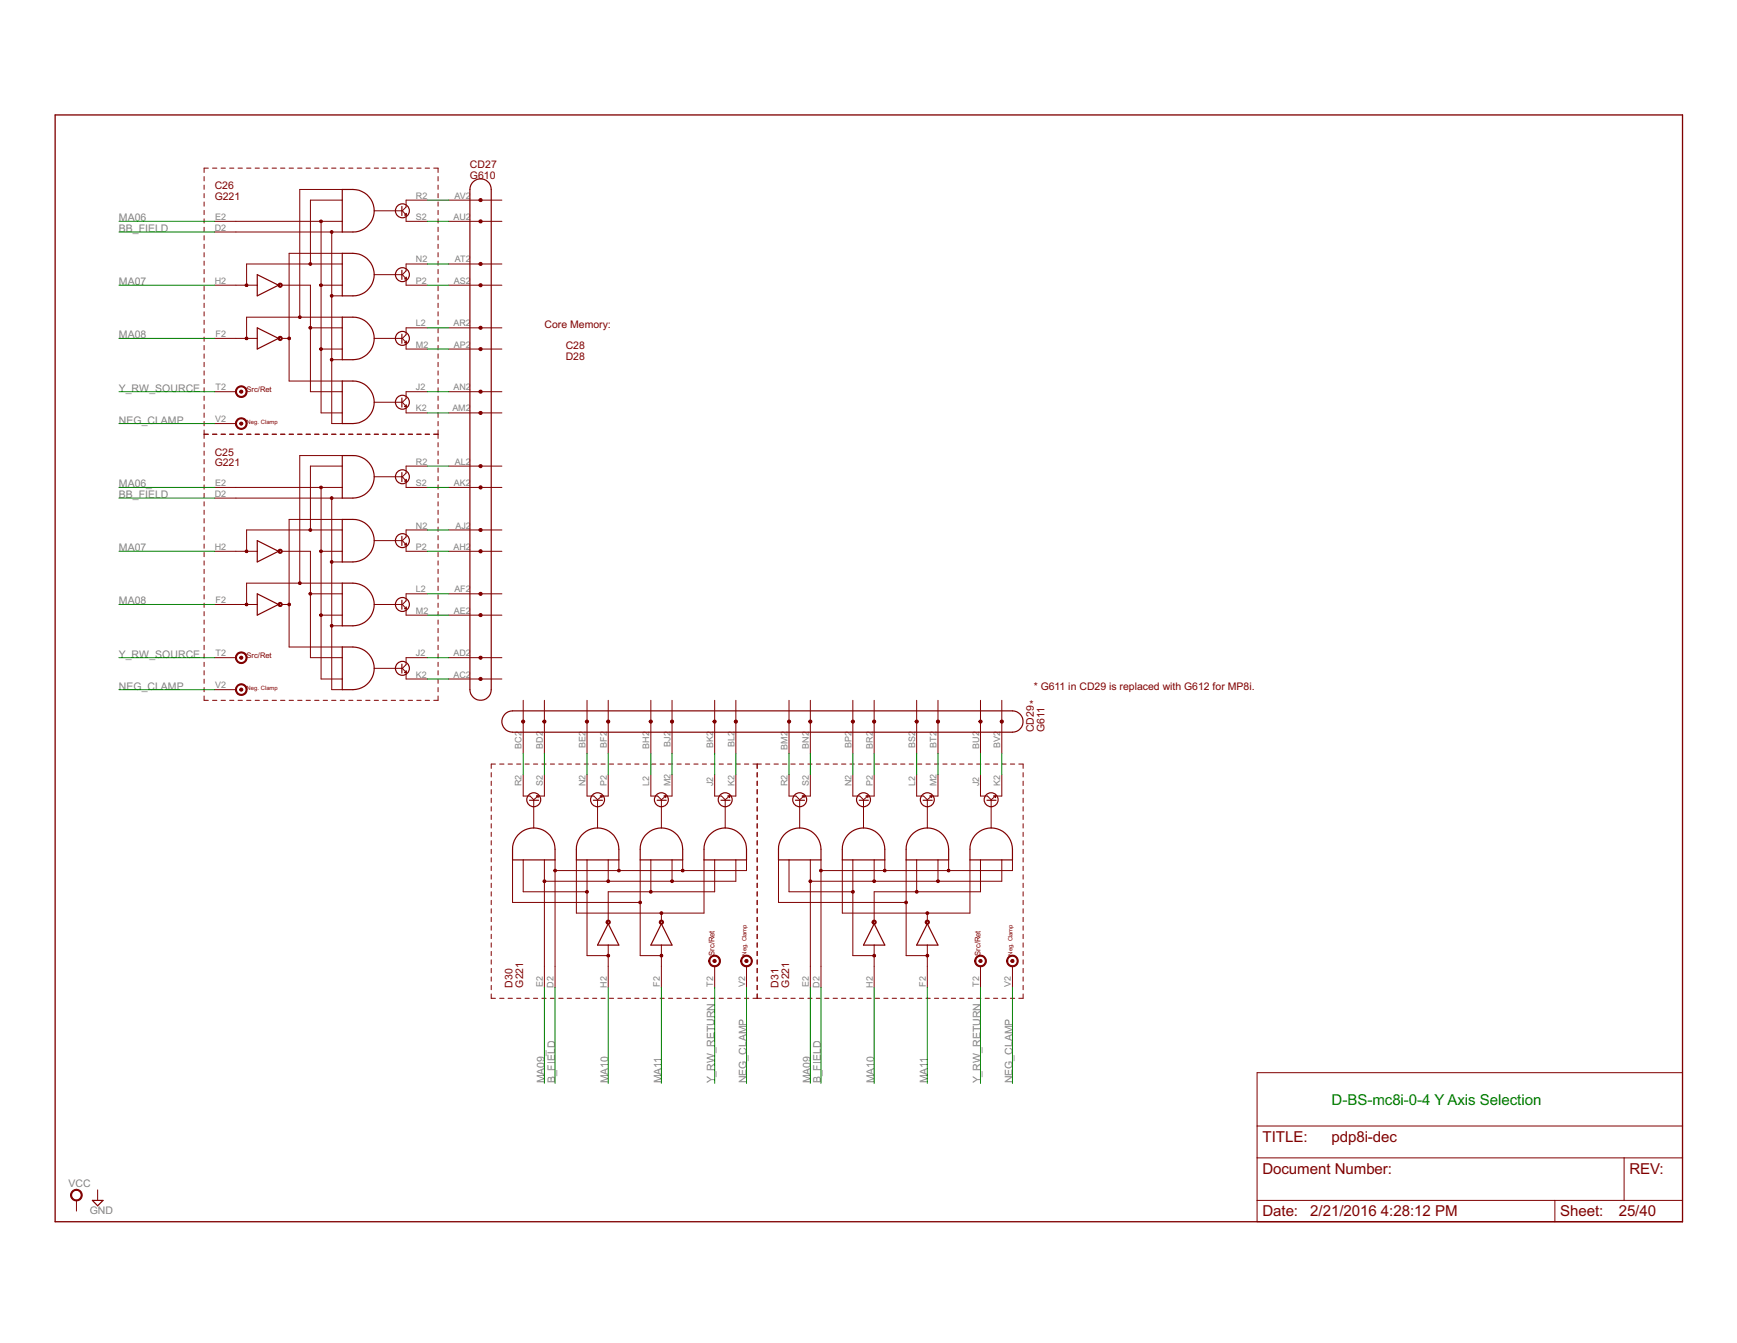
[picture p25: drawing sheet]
<svg xmlns="http://www.w3.org/2000/svg" width="279mm" height="216mm" viewBox="0 0 279 216" stroke-linecap="round" stroke-linejoin="round" font-family="sans-serif">
<defs><g id="words">
<text font-size="2.7" fill="#008000" x="214.2" y="177.6">D-BS-mc8i-0-4 Y Axis Selection</text>
<g font-size="2.7" fill="#800000">
<text x="203.1" y="183.6">TITLE:</text>
<text x="214.2" y="183.6">pdp8i-dec</text>
<text x="203.1" y="188.7">Document Number:</text>
<text x="262.1" y="188.7">REV:</text>
<text x="203.1" y="195.6">Date:</text>
<text x="210.8" y="195.6">2/21/2016</text>
<text x="222.1" y="195.6">4:28:12 PM</text>
<text x="251" y="195.6">Sheet:</text>
<text x="260.4" y="195.6">25/40</text>
</g>
<g font-size="1.9" fill="#800000">
<text x="75.6" y="27">CD27</text>
<text x="75.6" y="28.7">G610</text>
<text x="34.5" y="30.5">C26</text>
<text x="34.5" y="32.2">G221</text>
<text x="87.6" y="52.7">Core Memory:</text>
<text x="91" y="56.1">C28</text>
<text x="91" y="57.8">D28</text>
<text x="34.5" y="73.2">C25</text>
<text x="34.5" y="74.9">G221</text>
<text x="165.6" y="113.8">*</text>
<text x="166.3" y="110.9">* G611 in CD29 is replaced with G612 for MP8i.</text>
<text x="166.3" y="117.7" transform="rotate(-90 166.3 117.7)">CD29</text>
<text x="168" y="117.7" transform="rotate(-90 168 117.7)">G611</text>
<text x="82.4" y="158.8" transform="rotate(-90 82.4 158.8)">D30</text>
<text x="84.2" y="158.8" transform="rotate(-90 84.2 158.8)">G221</text>
<text x="125.2" y="158.8" transform="rotate(-90 125.2 158.8)">D31</text>
<text x="126.9" y="158.8" transform="rotate(-90 126.9 158.8)">G221</text>
</g>
<g font-size="1.9" fill="#808080">
<text x="19.1" y="35.6">MA06</text>
<text x="19.1" y="37.3">BB_FIELD</text>
<text x="19.1" y="45.9">MA07</text>
<text x="19.1" y="54.4">MA08</text>
<text x="19.1" y="63">Y_RW_SOURCE</text>
<text x="19.1" y="68.1">NEG_CLAMP</text>
<text x="19.1" y="78.4">MA06_</text>
<text x="19.1" y="80.1">BB_FIELD</text>
<text x="19.1" y="88.6">MA07</text>
<text x="19.1" y="97.2">MA08</text>
<text x="19.1" y="105.7">Y_RW_SOURCE</text>
<text x="19.1" y="110.9">NEG_CLAMP</text>
<text x="87.6" y="174.2" transform="rotate(-90 87.6 174.2)">MA09_</text>
<text x="89.3" y="174.2" transform="rotate(-90 89.3 174.2)">B_FIELD</text>
<text x="97.8" y="174.2" transform="rotate(-90 97.8 174.2)">MA10</text>
<text x="106.4" y="174.2" transform="rotate(-90 106.4 174.2)">MA11</text>
<text x="114.9" y="174.2" transform="rotate(-90 114.9 174.2)">Y_RW_RETURN</text>
<text x="120.1" y="174.2" transform="rotate(-90 120.1 174.2)">NEG_CLAMP</text>
<text x="130.3" y="174.2" transform="rotate(-90 130.3 174.2)">MA09</text>
<text x="132.1" y="174.2" transform="rotate(-90 132.1 174.2)">B_FIELD</text>
<text x="140.6" y="174.2" transform="rotate(-90 140.6 174.2)">MA10</text>
<text x="149.2" y="174.2" transform="rotate(-90 149.2 174.2)">MA11</text>
<text x="157.7" y="174.2" transform="rotate(-90 157.7 174.2)">Y_RW_RETURN</text>
<text x="162.9" y="174.2" transform="rotate(-90 162.9 174.2)">NEG_CLAMP</text>
<text x="11" y="190.8">VCC</text>
<text x="14.4" y="195.1">GND</text>
</g>
<g font-size="1.6" fill="#808080">
<text x="34.6" y="35.3">E2</text>
<text x="66.9" y="31.9">R2</text>
<text x="66.9" y="35.3">S2</text>
<text x="72.9" y="35.3">AU2</text>
<text x="73.1" y="31.9">AV2</text>
<text x="34.5" y="37.1">D2</text>
<text x="34.5" y="45.6">H2</text>
<text x="66.9" y="42.2">N2</text>
<text x="66.9" y="45.6">P2</text>
<text x="73" y="45.6">AS2</text>
<text x="73.2" y="42.2">AT2</text>
<text x="66.9" y="52.5">L2</text>
<text x="72.9" y="52.5">AR2</text>
<text x="34.7" y="54.2">F2</text>
<text x="66.9" y="55.9">M2</text>
<text x="73" y="55.9">AP2</text>
<text x="34.7" y="62.7">T2</text>
<text x="66.9" y="62.7">J2</text>
<text x="72.9" y="62.7">AN2</text>
<text x="34.6" y="67.9">V2</text>
<text x="66.9" y="66.1">K2</text>
<text x="72.8" y="66.1">AM2</text>
<text x="66.9" y="74.7">R2</text>
<text x="73.2" y="74.7">AL2</text>
<text x="34.5" y="79.8">D2</text>
<text x="34.6" y="78.1">E2</text>
<text x="66.9" y="78.1">S2</text>
<text x="73" y="78.1">AK2</text>
<text x="34.5" y="88.4">H2</text>
<text x="66.9" y="85">N2</text>
<text x="66.9" y="88.4">P2</text>
<text x="72.9" y="88.4">AH2</text>
<text x="73.3" y="85">AJ2</text>
<text x="66.9" y="95.2">L2</text>
<text x="73.1" y="95.2">AF2</text>
<text x="34.7" y="96.9">F2</text>
<text x="66.9" y="98.6">M2</text>
<text x="73" y="98.6">AE2</text>
<text x="34.7" y="105.5">T2</text>
<text x="66.9" y="105.5">J2</text>
<text x="72.9" y="105.5">AD2</text>
<text x="34.6" y="110.6">V2</text>
<text x="66.9" y="108.9">K2</text>
<text x="72.9" y="108.9">AC2</text>
<text x="83.9" y="120.4" transform="rotate(-90 83.9 120.4)">BC2</text>
<text x="87.3" y="120.4" transform="rotate(-90 87.3 120.4)">BD2</text>
<text x="94.2" y="120.3" transform="rotate(-90 94.2 120.3)">BE2</text>
<text x="97.6" y="120.2" transform="rotate(-90 97.6 120.2)">BF2</text>
<text x="104.4" y="120.4" transform="rotate(-90 104.4 120.4)">BH2</text>
<text x="107.9" y="120" transform="rotate(-90 107.9 120)">BJ2</text>
<text x="114.7" y="120.3" transform="rotate(-90 114.7 120.3)">BK2</text>
<text x="118.1" y="120.1" transform="rotate(-90 118.1 120.1)">BL2</text>
<text x="126.7" y="120.5" transform="rotate(-90 126.7 120.5)">BM2</text>
<text x="130.1" y="120.4" transform="rotate(-90 130.1 120.4)">BN2</text>
<text x="136.9" y="120.3" transform="rotate(-90 136.9 120.3)">BP2</text>
<text x="140.4" y="120.4" transform="rotate(-90 140.4 120.4)">BR2</text>
<text x="147.2" y="120.3" transform="rotate(-90 147.2 120.3)">BS2</text>
<text x="150.6" y="120.2" transform="rotate(-90 150.6 120.2)">BT2</text>
<text x="157.5" y="120.4" transform="rotate(-90 157.5 120.4)">BU2</text>
<text x="160.9" y="120.3" transform="rotate(-90 160.9 120.3)">BV2</text>
<text x="83.9" y="126.4" transform="rotate(-90 83.9 126.4)">R2</text>
<text x="87.3" y="126.4" transform="rotate(-90 87.3 126.4)">S2</text>
<text x="94.2" y="126.4" transform="rotate(-90 94.2 126.4)">N2</text>
<text x="97.6" y="126.4" transform="rotate(-90 97.6 126.4)">P2</text>
<text x="104.4" y="126.4" transform="rotate(-90 104.4 126.4)">L2</text>
<text x="107.9" y="126.4" transform="rotate(-90 107.9 126.4)">M2</text>
<text x="114.7" y="126.4" transform="rotate(-90 114.7 126.4)">J2</text>
<text x="118.1" y="126.4" transform="rotate(-90 118.1 126.4)">K2</text>
<text x="126.7" y="126.4" transform="rotate(-90 126.7 126.4)">R2</text>
<text x="130.1" y="126.4" transform="rotate(-90 130.1 126.4)">S2</text>
<text x="136.9" y="126.4" transform="rotate(-90 136.9 126.4)">N2</text>
<text x="140.4" y="126.4" transform="rotate(-90 140.4 126.4)">P2</text>
<text x="147.2" y="126.4" transform="rotate(-90 147.2 126.4)">L2</text>
<text x="150.6" y="126.4" transform="rotate(-90 150.6 126.4)">M2</text>
<text x="157.5" y="126.4" transform="rotate(-90 157.5 126.4)">J2</text>
<text x="160.9" y="126.4" transform="rotate(-90 160.9 126.4)">K2</text>
<text x="87.3" y="158.7" transform="rotate(-90 87.3 158.7)">E2</text>
<text x="89" y="158.8" transform="rotate(-90 89 158.8)">D2</text>
<text x="97.6" y="158.8" transform="rotate(-90 97.6 158.8)">H2</text>
<text x="106.2" y="158.6" transform="rotate(-90 106.2 158.6)">F2</text>
<text x="114.7" y="158.6" transform="rotate(-90 114.7 158.6)">T2</text>
<text x="119.8" y="158.7" transform="rotate(-90 119.8 158.7)">V2</text>
<text x="130.1" y="158.7" transform="rotate(-90 130.1 158.7)">E2</text>
<text x="131.8" y="158.8" transform="rotate(-90 131.8 158.8)">D2</text>
<text x="140.4" y="158.8" transform="rotate(-90 140.4 158.8)">H2</text>
<text x="148.9" y="158.6" transform="rotate(-90 148.9 158.6)">F2</text>
<text x="157.5" y="158.6" transform="rotate(-90 157.5 158.6)">T2</text>
<text x="162.6" y="158.7" transform="rotate(-90 162.6 158.7)">V2</text>
</g>
<g font-size="1.4" fill="#800000">
<text x="39.7" y="63">Src/Ret</text>
<text x="39.7" y="105.7">Src/Ret</text>
<text x="114.9" y="153.6" transform="rotate(-90 114.9 153.6)">Src/Ret</text>
<text x="157.7" y="153.6" transform="rotate(-90 157.7 153.6)">Src/Ret</text>
</g>
<g font-size="1.1" fill="#800000">
<text x="39.7" y="68.1">Neg. Clamp</text>
<text x="39.7" y="110.9">Neg. Clamp</text>
<text x="120.1" y="153.6" transform="rotate(-90 120.1 153.6)">Neg. Clamp</text>
<text x="162.9" y="153.6" transform="rotate(-90 162.9 153.6)">Neg. Clamp</text>
</g>
</g></defs>
<path d="M8.9 18.5h261.7v177.9h-261.7z" fill="none" stroke="#800000" stroke-width=".21"/>
<g fill="none" stroke="#800000" stroke-width=".16">
<path d="M32.8 28.4v.7M32.8 29.8v.6M32.8 31.1v.7M32.8 32.5v.6M32.8 33.8v.7M32.8 35.2v.7M32.8 36.5v.7M32.8 37.9v.7M32.8 39.3v.6M33.5 27h-.7v.7M34.2 27h.7M34.5 37.3h20.6"/>
<path d="M34.5 35.6h20.6M35.6 27h.7M36.9 27h.7M38.3 27h.7M39.7 27h.7M41 27h.7M42.4 27h.7M43.8 27h.7M45.1 27h.7M46.5 27h.7M47.9 27h.7M49.2 27h.7"/>
<path d="M50.6 27h.7M51.6 35.6v30.8h3.5M52 27h.7M53.3 27h.7M53.4 37.3v30.8h1.7M54.7 27h.7M55.1 32.2h-5.2v10.2M55.1 30.5h-6.9v20.5M56.1 27h.7M57.4 27h.7M58.8 27h.7M60.2 33.9h4.4"/>
<path d="M60.2 27h.7M61.6 27h.7M62.9 27h.7M64.3 27h.7M65.3 34.6v1h3.4M65.7 27h.7M67 27h.7M68.4 27h.7M68.7 32.2h-3.4v1.1l-.6 .6 .6 .7M69.8 27h.7v.7M70.5 28.4v.7M70.5 29.8v.6"/>
<path d="M70.5 31.1v.7M70.5 32.5v.6M70.5 33.8v.7M70.5 35.2v.7M70.5 36.5v.7M70.5 37.9v.7M70.5 39.3v.6M72.2 35.6h8.5M72.2 32.2h8.5M32.8 40.6v.7M32.8 42v.7M32.8 43.3v.7"/>
<path d="M32.8 44.7v.7M32.8 46v.7M32.8 47.4v.7M32.8 48.7v.7M32.8 50.1v.7M32.8 51.5v.7M32.8 52.8v.7M32.8 54.2v.7M32.8 55.5v.7M32.8 56.9v.7M32.8 58.3v.6M32.8 59.6v.7"/>
<path d="M34.5 54.4h6.9M34.5 45.8h6.9M45.3 54.4h1.2M45.3 45.8h4.6v17.2h5.2M49.9 52.7h5.2M51.6 56.1h3.5M51.6 45.8h3.5M53.4 47.6h1.7M53.4 57.8h1.7M55.1 42.4h-15.4v3.4M55.1 51h-15.4v3.4M55.1 40.7h-8.6v20.6h8.6"/>
<path d="M60.2 44.2h4.4M60.2 54.4h4.4M65.3 44.9v.9h3.4M65.3 55.2v.9h3.4M68.7 42.4h-3.4v1.1l-.6 .7 .6 .6M68.7 52.7h-3.4v1.1l-.6 .6 .6 .7M70.5 40.6v.7M70.5 42v.7M70.5 43.3v.7M70.5 44.7v.7M70.5 46v.7M70.5 47.4v.7"/>
<path d="M70.5 48.7v.7M70.5 50.1v.7M70.5 51.5v.7M70.5 52.8v.7M70.5 54.2v.7M70.5 55.5v.7M70.5 56.9v.7M70.5 58.3v.6M70.5 59.6v.7M72.2 56.1h8.5M72.2 45.8h8.5M72.2 42.4h8.5"/>
<path d="M72.2 52.7h8.5M32.8 69.8h.7M32.8 61v.7M32.8 62.3v.7M32.8 63.7v.7M32.8 65v.7M32.8 66.4v.7M32.8 67.8v.7M32.8 69.1v1.4M32.8 71.2v.6M32.8 72.5v.7M32.8 73.9v.7"/>
<path d="M32.8 75.2v.7M32.8 76.6v.7M32.8 78v.6M32.8 79.3v.7M34.2 69.8h.7M34.5 68.1h3.5M34.5 63h3.5M34.5 78.4h20.6M35.6 69.8h.7M36.9 69.8h.7M38.3 69.8h.7M39.7 69.8h.7"/>
<path d="M41 69.8h.7M42.4 69.8h.7M43.8 69.8h.7M45.1 69.8h.7M46.5 69.8h.7M47.9 69.8h.7M49.2 69.8h.7M50.6 69.8h.7M51.6 78.4v30.8h3.5M52 69.8h.7M53.3 69.8h.7M54.7 69.8h.7"/>
<path d="M55.1 74.9h-5.2v10.3M55.1 73.2h-6.9v20.5M56.1 69.8h.7M57.4 69.8h.7M58.8 69.8h.7M60.2 64.7h4.4M60.2 69.8h.7M60.2 76.6h4.4M61.6 69.8h.7M62.9 69.8h.7M64.3 69.8h.7M65.3 65.4v1h3.4"/>
<path d="M65.3 77.4v1h3.4M65.7 69.8h.7M67 69.8h.7M68.4 69.8h.7M68.7 63h-3.4v1.1l-.6 .6 .6 .7M68.7 74.9h-3.4v1.2l-.6 .5 .6 .7M69.8 69.8h.7M70.5 61v.7M70.5 62.3v.7M70.5 63.7v.7M70.5 65v.7M70.5 66.4v.7"/>
<path d="M70.5 67.8v.7M70.5 69.1v1.4M70.5 71.2v.6M70.5 72.5v.7M70.5 73.9v.7M70.5 75.2v.7M70.5 76.6v.7M70.5 78v.6M70.5 79.3v.7M72.2 66.4h8.5M72.2 63h8.5M72.2 78.4h8.5"/>
<path d="M72.2 74.9h8.5M32.8 80.7v.6M32.8 82v.7M32.8 83.4v.7M32.8 84.7v.7M32.8 86.1v.7M32.8 87.5v.6M32.8 88.8v.7M32.8 90.2v.6M32.8 91.5v.7M32.8 92.9v.7M32.8 94.2v.7"/>
<path d="M32.8 95.6v.7M32.8 97v.6M32.8 98.3v.7M32.8 99.7v.7M34.5 97.2h6.9M34.5 80.1h20.6M34.5 88.6h6.9M45.3 88.6h4.6v17.1h5.2M45.3 97.2h1.2M49.9 95.5h5.2M51.6 98.9h3.5M51.6 88.6h3.5"/>
<path d="M53.4 80.1v30.8h1.7M53.4 90.3h1.7M55.1 85.2h-15.4v3.4M55.1 93.7h-15.4v3.5M55.1 83.5h-8.6v20.5h8.6M60.2 86.9h4.4M60.2 97.2h4.4M65.3 87.7v.9h3.4M65.3 97.9v1h3.4M68.7 85.2h-3.4v1.1l-.6 .6 .6 .7M68.7 95.5h-3.4v1.1l-.6 .6 .6 .7M70.5 80.7v.6"/>
<path d="M70.5 82v.7M70.5 83.4v.7M70.5 84.7v.7M70.5 86.1v.7M70.5 87.5v.6M70.5 88.8v.7M70.5 90.2v.6M70.5 91.5v.7M70.5 92.9v.7M70.5 94.2v.7M70.5 95.6v.7M70.5 97v.6"/>
<path d="M70.5 98.3v.7M70.5 99.7v.7M72.2 98.9h8.5M72.2 88.6h8.5M72.2 85.2h8.5M72.2 95.5h8.5M32.8 101v.7M32.8 102.4v.7M32.8 103.7v.7M32.8 105.1v.7M32.8 106.5v.6M32.8 107.8v.7"/>
<path d="M32.8 109.2v.7M32.8 110.5v.7M32.8 111.9v.7h.7M34.2 112.6h.7M34.5 110.9h3.5M34.5 105.7h3.5M35.6 112.6h.7M36.9 112.6h.7M38.3 112.6h.7M39.7 112.6h.7M41 112.6h.7M42.4 112.6h.7"/>
<path d="M43.8 112.6h.7M45.1 112.6h.7M46.5 112.6h.7M47.9 112.6h.7M49.2 112.6h.7M50.6 112.6h.7M52 112.6h.7M53.3 112.6h.7M53.4 100.6h1.7M54.7 112.6h.7M56.1 112.6h.7M57.4 112.6h.7"/>
<path d="M58.8 112.6h.7M60.2 107.4h4.4M60.2 112.6h.7M61.6 112.6h.7M62.9 112.6h.7M64.3 112.6h.7M65.3 108.2v1h3.4M65.7 112.6h.7M67 112.6h.7M68.4 112.6h.7M68.7 105.7h-3.4v1.1l-.6 .6 .6 .7M70.5 101v.7"/>
<path d="M70.5 102.4v.7M70.5 103.7v.7M70.5 105.1v.7M70.5 106.5v.6M70.5 107.8v.7M70.5 109.2v.7M70.5 110.5v.7M70.5 111.9v.7h-.7M72.2 109.2h8.5M72.2 105.7h8.5M84.2 112.6v8.5M87.6 112.6v8.5"/>
<path d="M94.4 112.6v8.5M97.8 112.6v8.5M104.7 112.6v8.5M108.1 112.6v8.5M115 112.6v8.5M118.4 112.6v8.5M126.9 112.6v8.5M130.3 112.6v8.5M137.2 112.6v8.5M140.6 112.6v8.5M147.4 112.6v8.5M150.9 112.6v8.5"/>
<path d="M157.7 112.6v8.5M161.1 112.6v8.5M79 124.2v.7M79 125.6v.7M79 126.9v.7M79 128.3v.7M79 129.7v.7M79 131v.7M79 132.4v.7M79 133.8v.7M79 135.1v.7M79 136.5v.7"/>
<path d="M79 137.9v.7M79 139.3v.7M79.7 122.8h-.7v.7M80.4 122.8h.7M81.7 122.8h.7M82.4 138.2v6.9h20.6M83.1 122.8h.7M84.2 124.5v3.5h1.1l.6 .6 .7-.6M84.2 138.2v5.2h10.2M84.5 122.8h.6M85.8 122.8h.7M85.9 128.7v4.4"/>
<path d="M87.2 122.8h.6M87.6 124.5v3.5h-1M87.6 138.2v20.6M88.5 122.8h.7M89.3 138.2v20.6M89.9 122.8h.7M91.2 122.8h.7M92.6 122.8h.7M92.7 138.2v8.6h20.5v-8.6M94 122.8h.6M94.4 124.5v3.5h1.1l.6 .6 .7-.6M94.4 138.2v15.4h3.4"/>
<path d="M95.3 122.8h.7M96.1 128.7v4.4M96.7 122.8h.6M97.8 124.5v3.5h-.9M97.8 138.2v3.5M98 122.8h.7M99.4 122.8h.7M99.5 138.2v1.8M100.7 122.8h.7M102.1 122.8h.7M103 138.2v15.4h3.4M103.5 122.8h.6"/>
<path d="M104.7 124.5v3.5h1.1l.6 .6 .7-.6M104.7 138.2v5.2M104.8 122.8h.7M106.2 122.8h.6M106.4 128.7v4.4M107.5 122.8h.7M108.1 124.5v3.5h-.9M108.1 138.2v3.5M108.9 122.8h.7M109.8 138.2v1.8M110.2 122.8h.7M111.6 122.8h.7"/>
<path d="M113 122.8h.6M114.3 122.8h.7M115 124.5v3.5h1.1l.5 .6 .7-.6M115 138.2v5.2h-17.2v4.6M115.7 122.8h.7M116.6 128.7v4.4M117 122.8h.7M118.4 124.5v3.5h-1M118.4 138.2v3.5h-30.8M118.4 122.8h.7M119.7 122.8h.7M120.1 138.2v1.8h-30.8"/>
<path d="M121.1 122.8h1.4M121.8 122.8v.7M121.8 124.2v.7M121.8 125.6v.7M121.8 126.9v.7M121.8 128.3v.7M121.8 129.7v.7M121.8 131v.7M121.8 132.4v.7M121.8 133.8v.7M121.8 135.1v.7M121.8 136.5v.7"/>
<path d="M121.8 137.9v.7M121.8 139.3v.7M123.1 122.8h.7M124.5 122.8h.7M125.2 138.2v6.9h20.6M125.9 122.8h.7M126.9 124.5v3.5h1.1l.6 .6 .7-.6M126.9 138.2v5.2h10.3M127.2 122.8h.7M128.6 122.8h.7M128.6 128.7v4.4M129.9 122.8h.7"/>
<path d="M130.3 124.5v3.5h-.9M130.3 138.2v20.6M131.3 122.8h.7M132.1 138.2v20.6M132.7 122.8h.6M134 122.8h.7M135.4 122.8h.7M135.5 138.2v8.6h20.5v-8.6M136.7 122.8h.7M137.2 124.5v3.5h1.1l.6 .6 .7-.6M137.2 138.2v15.4h3.4M138.1 122.8h.7"/>
<path d="M138.9 128.7v4.4M139.4 122.8h.7M140.6 124.5v3.5h-.9M140.6 138.2v3.5M140.8 122.8h.7M142.2 122.8h.6M142.3 138.2v1.8M143.5 122.8h.7M144.9 122.8h.7M145.8 138.2v15.4h3.4M146.2 122.8h.7M147.4 124.5v3.5h1.2l.6 .6 .7-.6"/>
<path d="M147.4 138.2v5.2M147.6 122.8h.7M148.9 122.8h.7M149.2 128.7v4.4M150.3 122.8h.7M150.9 124.5v3.5h-1M150.9 138.2v3.5M151.7 122.8h.6M152.6 138.2v1.8M153 122.8h.7M154.4 122.8h.7M155.7 122.8h.7"/>
<path d="M157.1 122.8h.7M157.7 124.5v3.5h1.1l.6 .6 .7-.6M157.7 138.2v5.2h-17.1v4.6M158.5 122.8h.6M159.4 128.7v4.4M159.8 122.8h.7M161.1 124.5v3.5h-.9M161.1 138.2v3.5h-30.8M161.2 122.8h.6M162.5 122.8h.7M162.9 138.2v1.8h-30.8M163.9 122.8h.7v.7"/>
<path d="M164.6 124.2v.7M164.6 125.6v.7M164.6 126.9v.7M164.6 128.3v.7M164.6 129.7v.7M164.6 131v.7M164.6 132.4v.7M164.6 133.8v.7M164.6 135.1v.7M164.6 136.5v.7M164.6 137.9v.7M164.6 139.3v.7"/>
<path d="M79 140.6v.7M79 142v.7M79 143.4v.7M79 144.7v.7M79 146.1v.7M79 147.5v.7M79 148.8v.7M79 150.2v.7M79 151.6v.7M79 153v.6M79 154.3v.7M79 155.7v.7"/>
<path d="M79 157.1v.6M79 158.4v.7M79 159.8v.7h.7M97.8 151.9v6.9M106.4 146.8v1.2M106.4 151.9v6.9M115 155.3v3.5M120.1 155.3v3.5M121.8 140.6v.7M121.8 142v.7M121.8 143.4v.7M121.8 144.7v.7"/>
<path d="M121.8 146.1v.7M121.8 147.5v.7M121.8 148.8v.7M121.8 150.2v.7M121.8 151.6v.7M121.8 153v.6M121.8 154.3v.7M121.8 155.7v.7M121.8 157.1v.6M121.8 158.4v.7M121.8 159.8v.7M140.6 151.9v6.9"/>
<path d="M149.2 146.8v1.2M149.2 151.9v6.9M157.7 155.3v3.5M162.9 155.3v3.5M164.6 159.8v.7h-.7M164.6 140.6v.7M164.6 142v.7M164.6 143.4v.7M164.6 144.7v.7M164.6 146.1v.7M164.6 147.5v.7M164.6 148.8v.7"/>
<path d="M164.6 150.2v.7M164.6 151.6v.7M164.6 153v.6M164.6 154.3v.7M164.6 155.7v.7M164.6 157.1v.6M164.6 158.4v.7M80.4 160.5h.7M81.7 160.5h.7M83.1 160.5h.7M84.5 160.5h.6M85.8 160.5h.7"/>
<path d="M87.2 160.5h.6M88.5 160.5h.7M89.9 160.5h.7M91.2 160.5h.7M92.6 160.5h.7M94 160.5h.6M95.3 160.5h.7M96.7 160.5h.6M98 160.5h.7M99.4 160.5h.7M100.7 160.5h.7M102.1 160.5h.7"/>
<path d="M103.5 160.5h.6M104.8 160.5h.7M106.2 160.5h.6M107.5 160.5h.7M108.9 160.5h.7M110.2 160.5h.7M111.6 160.5h.7M113 160.5h.6M114.3 160.5h.7M115.7 160.5h.7M117 160.5h.7M118.4 160.5h.7"/>
<path d="M119.7 160.5h.7M121.1 160.5h1.4M123.1 160.5h.7M124.5 160.5h.7M125.9 160.5h.7M127.2 160.5h.7M128.6 160.5h.7M129.9 160.5h.7M131.3 160.5h.7M132.7 160.5h.6M134 160.5h.7M135.4 160.5h.7"/>
<path d="M136.7 160.5h.7M138.1 160.5h.7M139.4 160.5h.7M140.8 160.5h.7M142.2 160.5h.6M143.5 160.5h.7M144.9 160.5h.7M146.2 160.5h.7M147.6 160.5h.7M148.9 160.5h.7M150.3 160.5h.7M151.7 160.5h.6"/>
<path d="M153 160.5h.7M154.4 160.5h.7M155.7 160.5h.7M157.1 160.5h.7M158.5 160.5h.6M159.8 160.5h.7M161.2 160.5h.6M162.5 160.5h.7M202.2 172.4h68.4v24h-68.4zM12.3 193v1.7M15.7 191.3v1.7M202.2 186.1h68.4"/>
<path d="M202.2 193h68.4M202.2 181h68.4M250.1 193v3.4M261.2 186.1v6.9"/>
</g>
<g fill="#800000" stroke="#800000" stroke-width=".16">
<path d="M11.7 191.4a.94 .94 0 0 1 1.5 .4 .94 .94 0 0 1-.7 1.3 .94 .94 0 0 1-1.2-1h.2a.77 .77 0 0 1 1.1-.7 .77 .77 0 0 1 .2 1.3 .77 .77 0 0 1-1.2-.3l-.1-.3h-.2l.1-.3z" fill-rule="evenodd"/>
<path d="M38.2 67.3a.95 .95 0 0 1 1.5 .4 .95 .95 0 0 1-.7 1.3 .95 .95 0 0 1-1.1-.9h.1a.77 .77 0 0 1 1.1-.7 .77 .77 0 0 1 .2 1.2 .77 .77 0 0 1-1.2-.3l-.1-.2h-.1v-.3z" fill-rule="evenodd"/>
<path d="M38.6 67.9h.1h.3v.3l-.3 .1-.2-.2 .3-.1 .1 .1-.1 .1-.3-.1z" fill-rule="evenodd"/>
<path d="M51.5 35.5h.2v.2h-.2v-.1h.2h-.2z" fill-rule="evenodd"/>
<path d="M51.5 35.5l.2-.1 .2 .2-.1 .1h-.3l-.1-.1 .2-.1 .2 .1-.2 .1-.2-.1z" fill-rule="evenodd"/>
<path d="M53.2 37.2l.2-.1 .1 .3-.2 .1-.2-.2 .2-.1 .2 .1-.2 .1-.2-.1z" fill-rule="evenodd"/>
<path d="M53.3 37.2h.1v.2h-.1l-.1-.1h.2h-.2z" fill-rule="evenodd"/>
<path d="M53.3 47.5h.1v.2h-.1l-.1-.1 .2-.1-.2 .1z" fill-rule="evenodd"/>
<path d="M53.2 47.4l.2-.1 .1 .4-.2 .1-.2-.2 .2-.1 .2 .1-.2 .1-.2-.1z" fill-rule="evenodd"/>
<path d="M51.5 45.8h.2v.2h-.2v-.2h.2h-.2z" fill-rule="evenodd"/>
<path d="M51.5 45.7l.2-.1 .2 .2-.1 .2h-.3l-.1-.2 .2-.1 .2 .1-.2 .2-.2-.2z" fill-rule="evenodd"/>
<path d="M51.5 56h.2v.2h-.2v-.1h.2h-.2z" fill-rule="evenodd"/>
<path d="M51.5 56l.2-.1 .1 .3-.1 .1-.2-.1-.1-.1 .2-.1 .2 .1-.2 .1-.2-.1z" fill-rule="evenodd"/>
<path d="M53.3 57.7h.1v.2h-.1l-.1-.1h.2h-.2z" fill-rule="evenodd"/>
<path d="M53.2 57.7l.2-.1 .1 .4h-.2l-.2-.2 .2-.1 .2 .1-.2 .1-.2-.1z" fill-rule="evenodd"/>
<path d="M39.6 45.8h.2v.2h-.2l-.1-.2h.2h-.2z" fill-rule="evenodd"/>
<path d="M39.5 45.7l.2-.1 .2 .2-.1 .2h-.3l-.1-.2 .2-.1 .2 .1-.2 .2-.2-.2z" fill-rule="evenodd"/>
<path d="M49.8 42.3h.2v.2h-.2v-.1h.2h-.2z" fill-rule="evenodd"/>
<path d="M49.7 42.3l.3-.1 .1 .4-.1 .1-.3-.1v-.2l.2-.1 .2 .1-.2 .1-.2-.1z" fill-rule="evenodd"/>
<path d="M49.8 52.6h.2v.2h-.2v-.1h.2h-.2z" fill-rule="evenodd"/>
<path d="M49.7 52.6h.4v.2l-.1 .1-.3-.1v-.1l.2-.1 .2 .1-.2 .1-.2-.1z" fill-rule="evenodd"/>
<path d="M44.9 45.6a.35 .35 0 0 1 .5 .2 .35 .35 0 0 1-.3 .4 .35 .35 0 0 1-.4-.4h.2a.17 .17 0 0 1 .2-.1 .17 .17 0 0 1 .1 .3 .17 .17 0 0 1-.3-.1l-.2-.1z" fill-rule="evenodd"/>
<path d="M44.8 54.2a.35 .35 0 0 1 .5 0 .35 .35 0 0 1-.2 .6 .35 .35 0 0 1-.4-.4h.2l.2-.2 .1 .1v.2l-.1 .1-.2-.2h-.2z" fill-rule="evenodd"/>
<path d="M39.6 54.3h.2v.2h-.2l-.1-.1h.2h-.2z" fill-rule="evenodd"/>
<path d="M39.5 54.3l.2-.1 .2 .2-.1 .1h-.3l-.1-.1 .2-.1 .2 .1-.2 .1-.2-.1z" fill-rule="evenodd"/>
<path d="M46.4 54.3h.2v.2h-.2v-.1h.1h-.1z" fill-rule="evenodd"/>
<path d="M46.3 54.3l.3-.1 .1 .2v.1h-.4v-.1l.2-.1 .1 .1-.1 .1-.2-.1z" fill-rule="evenodd"/>
<path d="M48.1 50.9h.2v.2h-.2v-.1h.2h-.2z" fill-rule="evenodd"/>
<path d="M48 50.9l.2-.1 .2 .1v.2l-.2 .1-.2-.2 .3-.1v.2h-.1l-.2-.1z" fill-rule="evenodd"/>
<path d="M38.2 62.2a.94 .94 0 0 1 1.5 .4 .94 .94 0 0 1-.7 1.3 .94 .94 0 0 1-1.1-.9h.1a.77 .77 0 0 1 1.1-.8 .77 .77 0 0 1 .2 1.3 .77 .77 0 0 1-1.2-.3l-.1-.2h-.1v-.3z" fill-rule="evenodd"/>
<path d="M38.6 62.8l.1-.1 .3 .1v.3l-.1 .1-.3-.1-.1-.1 .3-.1 .1 .1h-.4z" fill-rule="evenodd"/>
<path d="M38.2 110.1a.94 .94 0 0 1 1.5 .4 .94 .94 0 0 1-.7 1.3 .94 .94 0 0 1-1.1-.9h.1a.77 .77 0 0 1 1.1-.8 .77 .77 0 0 1 .2 1.3 .77 .77 0 0 1-1.2-.3l-.1-.2h-.1v-.3z" fill-rule="evenodd"/>
<path d="M38.6 110.7l.3-.1 .2 .3-.1 .1-.1 .1-.3-.1-.1-.1 .3-.1 .1 .1-.1 .1-.3-.1z" fill-rule="evenodd"/>
<path d="M51.5 78.3h.2v.2h-.2v-.1l.2-.1-.2 .1z" fill-rule="evenodd"/>
<path d="M51.5 78.2l.2-.1 .1 .4-.1 .1-.2-.1-.1-.1 .2-.1 .2 .1-.2 .1-.2-.1z" fill-rule="evenodd"/>
<path d="M53.2 79.9h.2l.1 .3-.2 .1-.2-.2 .2-.2 .2 .2-.2 .1-.2-.1z" fill-rule="evenodd"/>
<path d="M53.3 80h.1v.2h-.1l-.1-.1h.2h-.2z" fill-rule="evenodd"/>
<path d="M53.3 90.2h.1v.2h-.1l-.1-.1h.2h-.2z" fill-rule="evenodd"/>
<path d="M53.2 90.2l.2-.1 .1 .4-.2 .1-.2-.3h.3v.1h-.1l-.2-.1z" fill-rule="evenodd"/>
<path d="M51.5 88.5h.2v.2h-.2v-.1h.2h-.2z" fill-rule="evenodd"/>
<path d="M51.5 88.5l.2-.1 .1 .4h-.1h-.2l-.1-.2 .2-.1 .2 .1-.2 .1-.2-.1z" fill-rule="evenodd"/>
<path d="M51.5 98.8h.2v.2h-.2v-.1h.2h-.2z" fill-rule="evenodd"/>
<path d="M51.5 98.8l.2-.1 .1 .3-.1 .1-.2-.1-.1-.1 .2-.1 .2 .1-.2 .1-.2-.1z" fill-rule="evenodd"/>
<path d="M53.3 100.5h.1v.2h-.1l-.1-.1h.2h-.2z" fill-rule="evenodd"/>
<path d="M53.2 100.5l.2-.1 .1 .3-.2 .1-.2-.2 .3-.1v.2h-.1l-.2-.1z" fill-rule="evenodd"/>
<path d="M39.6 88.5h.2v.2h-.2l-.1-.1h.2h-.2z" fill-rule="evenodd"/>
<path d="M39.5 88.5l.2-.1 .1 .4h-.1h-.2l-.1-.2 .2-.1 .2 .1-.2 .1-.2-.1z" fill-rule="evenodd"/>
<path d="M49.8 85.1h.2v.2h-.2v-.1h.2h-.2z" fill-rule="evenodd"/>
<path d="M49.7 85.1l.3-.1 .1 .2v.1h-.4v-.1l.2-.1 .2 .1-.2 .1-.2-.1z" fill-rule="evenodd"/>
<path d="M49.8 95.4h.2v.2h-.2v-.1h.2h-.2z" fill-rule="evenodd"/>
<path d="M49.7 95.3l.3-.1 .1 .4-.1 .1-.3-.1v-.1l.2-.1 .2 .1-.2 .1-.2-.1z" fill-rule="evenodd"/>
<path d="M44.8 88.5a.35 .35 0 0 1 .5 0 .35 .35 0 0 1-.2 .5 .35 .35 0 0 1-.4-.4h.2a.17 .17 0 0 1 .2-.1 .17 .17 0 0 1 .1 .2 .17 .17 0 0 1-.3 0l-.2-.1z" fill-rule="evenodd"/>
<path d="M44.8 97a.35 .35 0 0 1 .5 0 .35 .35 0 0 1-.2 .6 .35 .35 0 0 1-.4-.4h.2a.17 .17 0 0 1 .2-.2 .17 .17 0 0 1 .1 .3 .17 .17 0 0 1-.3 0l-.2-.1z" fill-rule="evenodd"/>
<path d="M39.6 97.1h.2v.2h-.2l-.1-.1h.2h-.2z" fill-rule="evenodd"/>
<path d="M39.5 97h.2l.1 .3-.1 .1-.2-.1-.1-.1 .2-.1 .2 .1-.2 .1-.2-.1z" fill-rule="evenodd"/>
<path d="M46.4 97.1h.2v.2h-.2v-.1h.1h-.1z" fill-rule="evenodd"/>
<path d="M46.3 97h.3l.1 .3-.3 .1-.1-.2 .2-.1 .1 .1-.1 .1-.2-.1z" fill-rule="evenodd"/>
<path d="M48.1 93.7h.2v.2h-.2v-.2h.2h-.2z" fill-rule="evenodd"/>
<path d="M48 93.6l.2-.1 .2 .1v.3h-.4v-.2l.2-.1 .1 .1-.1 .2-.2-.2z" fill-rule="evenodd"/>
<path d="M38.2 105a.95 .95 0 0 1 1.5 .3 .95 .95 0 0 1-.7 1.3 .95 .95 0 0 1-1.1-.9h.1a.77 .77 0 0 1 1.1-.7 .77 .77 0 0 1 .2 1.3 .77 .77 0 0 1-1.2-.3l-.1-.3h-.1v-.3z" fill-rule="evenodd"/>
<path d="M38.6 105.6l.1-.1 .3 .1v.3l-.3 .1-.2-.3 .3-.1 .1 .1-.1 .1-.3-.1z" fill-rule="evenodd"/>
<path d="M119.3 153.9a.94 .94 0 0 1 1.5 0 .94 .94 0 0 1-.4 1.5 .94 .94 0 0 1-1.3-.9h.2a.78 .78 0 0 1 1.2-.6 .78 .78 0 0 1 .1 1.3 .78 .78 0 0 1-1.3-.5v-.2h-.2z" fill-rule="evenodd"/>
<path d="M119.9 154.3l.3-.1 .1 .1v.3l-.1 .1-.3-.1-.1-.1 .3-.1 .1 .1-.1 .1-.3-.1z" fill-rule="evenodd"/>
<path d="M87.5 141.6h.2v.2h-.2l-.1-.1h.2h-.2z" fill-rule="evenodd"/>
<path d="M87.4 141.5h.4v.3l-.3 .1-.1-.2 .3-.1v.1l-.2 .1-.1-.1z" fill-rule="evenodd"/>
<path d="M89.1 139.8l.1-.1 .3 .1v.3l-.3 .1-.1-.2 .3-.1v.1l-.2 .1-.1-.1z" fill-rule="evenodd"/>
<path d="M89.2 139.8h.2v.2h-.2h.1h-.1z" fill-rule="evenodd"/>
<path d="M99.5 139.8h.2v.2h-.2h-.1h.2h-.2z" fill-rule="evenodd"/>
<path d="M99.4 139.8l.1-.1 .2 .1v.3l-.2 .1-.2-.2 .4-.1v.1l-.2 .1-.2-.1z" fill-rule="evenodd"/>
<path d="M97.7 141.6h.2v.2h-.2v-.1h.2h-.2z" fill-rule="evenodd"/>
<path d="M97.7 141.5h.3v.3l-.2 .1-.2-.2 .3-.1v.1l-.1 .1-.2-.1z" fill-rule="evenodd"/>
<path d="M108 141.6h.2v.2h-.2v-.1h.1h-.1z" fill-rule="evenodd"/>
<path d="M107.9 141.5h.4v.3l-.3 .1-.1-.2 .3-.1v.1l-.1 .1-.2-.1z" fill-rule="evenodd"/>
<path d="M109.7 139.8h.2v.2h-.2h.2h-.2z" fill-rule="evenodd"/>
<path d="M109.6 139.8l.1-.1 .3 .1v.3l-.3 .1-.1-.2 .3-.1v.1l-.1 .1-.2-.1z" fill-rule="evenodd"/>
<path d="M97.7 153.5h.2v.2h-.2v-.1h.2h-.2z" fill-rule="evenodd"/>
<path d="M97.7 153.5l.2-.1 .2 .2-.1 .2h-.3l-.1-.2 .2-.1 .2 .1-.2 .2-.2-.2z" fill-rule="evenodd"/>
<path d="M94.3 143.3h.2v.2h-.2v-.1l.1-.1-.1 .1z" fill-rule="evenodd"/>
<path d="M94.2 143.2h.3l.1 .2v.1h-.4v-.1l.2-.1 .1 .1-.1 .1-.2-.1z" fill-rule="evenodd"/>
<path d="M104.6 143.3h.2v.2h-.2l-.1-.1 .2-.1-.2 .1z" fill-rule="evenodd"/>
<path d="M104.5 143.2h.3l.1 .2v.1h-.4v-.1l.1-.1 .2 .1-.2 .1-.1-.1z" fill-rule="evenodd"/>
<path d="M97.5 148.1a.34 .34 0 0 1 .6-.1 .34 .34 0 0 1-.1 .6 .34 .34 0 0 1-.5-.3h.2a.17 .17 0 0 1 .2-.2 .17 .17 0 0 1 .1 .3 .17 .17 0 0 1-.3-.1h-.2z" fill-rule="evenodd"/>
<path d="M106.1 148.1a.35 .35 0 0 1 .6-.1 .35 .35 0 0 1-.2 .6 .35 .35 0 0 1-.5-.3h.2a.17 .17 0 0 1 .2-.2 .17 .17 0 0 1 .1 .3 .17 .17 0 0 1-.3-.1h-.2z" fill-rule="evenodd"/>
<path d="M106.3 153.5h.2v.2h-.2v-.1h.1h-.1z" fill-rule="evenodd"/>
<path d="M106.2 153.5l.3-.1 .1 .2v.2h-.4v-.2l.2-.1 .1 .1-.1 .2-.2-.2z" fill-rule="evenodd"/>
<path d="M106.3 146.7h.2v.2h-.2v-.1h.1h-.1z" fill-rule="evenodd"/>
<path d="M106.2 146.7l.3-.1 .1 .3-.3 .1-.1-.2 .2-.1 .1 .1-.1 .1-.2-.1z" fill-rule="evenodd"/>
<path d="M102.9 145h.2v.2h-.2l-.1-.1h.2h-.2z" fill-rule="evenodd"/>
<path d="M102.8 144.9h.2l.1 .3-.1 .1-.2-.1-.1-.1 .2-.1 .2 .1-.2 .1-.2-.1z" fill-rule="evenodd"/>
<path d="M114.4 153.7a.95 .95 0 0 1 1.4 .4 .95 .95 0 0 1-.6 1.3 .95 .95 0 0 1-1.2-.9h.2a.77 .77 0 0 1 1-.7 .77 .77 0 0 1 .3 1.2 .77 .77 0 0 1-1.3-.3v-.2h-.2v-.3z" fill-rule="evenodd"/>
<path d="M114.7 154.3l.3-.1 .2 .3-.1 .1-.1 .1-.3-.1v-.1l.2-.1 .1 .1v.1l-.3-.1z" fill-rule="evenodd"/>
<path d="M162.1 153.9a.94 .94 0 0 1 1.5 .1 .94 .94 0 0 1-.5 1.4 .94 .94 0 0 1-1.2-.9h.2a.77 .77 0 0 1 1.1-.6 .77 .77 0 0 1 .1 1.2 .77 .77 0 0 1-1.2-.4v-.2h-.2z" fill-rule="evenodd"/>
<path d="M162.6 154.3l.3-.1 .2 .1v.3l-.2 .1-.3-.1v-.1l.2-.1 .1 .1v.1l-.3-.1z" fill-rule="evenodd"/>
<path d="M130.2 141.6h.3v.2h-.3v-.1h.2h-.2z" fill-rule="evenodd"/>
<path d="M130.2 141.5h.3v.3l-.2 .1-.2-.2 .4-.1v.1l-.2 .1-.2-.1z" fill-rule="evenodd"/>
<path d="M131.9 139.8l.2-.1 .1 .4-.1 .1-.2-.1-.1-.1 .2-.2 .2 .2-.2 .1-.2-.1z" fill-rule="evenodd"/>
<path d="M132 139.8h.1v.2h-.1h-.1h.2h-.2z" fill-rule="evenodd"/>
<path d="M142.2 139.8h.2v.2h-.2h.2h-.2z" fill-rule="evenodd"/>
<path d="M142.1 139.8l.3-.1 .1 .4-.1 .1-.3-.1v-.1l.2-.2 .2 .2-.2 .1-.2-.1z" fill-rule="evenodd"/>
<path d="M140.5 141.6h.2v.2h-.2v-.1h.2h-.2z" fill-rule="evenodd"/>
<path d="M140.4 141.5h.4v.3l-.3 .1-.1-.2 .3-.1v.1l-.1 .1-.2-.1z" fill-rule="evenodd"/>
<path d="M150.8 141.6h.2v.2h-.2l-.1-.1h.2h-.2z" fill-rule="evenodd"/>
<path d="M150.7 141.5h.4v.3l-.3 .1-.1-.2 .3-.1v.1l-.2 .1-.1-.1z" fill-rule="evenodd"/>
<path d="M152.5 139.8h.2v.2h-.2h-.1l.2-.1-.2 .1z" fill-rule="evenodd"/>
<path d="M152.4 139.8l.3-.1 .1 .4-.1 .1-.3-.1v-.1l.1-.2 .2 .2-.2 .1-.1-.1z" fill-rule="evenodd"/>
<path d="M140.5 153.5h.2v.2h-.2v-.1h.2h-.2z" fill-rule="evenodd"/>
<path d="M140.4 153.5l.1-.1 .3 .1v.3h-.4v-.2l.2-.1 .1 .1-.1 .2-.2-.2z" fill-rule="evenodd"/>
<path d="M137.1 143.3h.2v.2h-.2v-.1l.1-.1-.1 .1z" fill-rule="evenodd"/>
<path d="M137 143.2h.3l.1 .2v.1h-.4v-.1l.2-.1 .1 .1-.1 .1-.2-.1z" fill-rule="evenodd"/>
<path d="M147.4 143.3h.2v.2h-.2l-.1-.1 .2-.1-.2 .1z" fill-rule="evenodd"/>
<path d="M147.3 143.2h.2l.2 .2-.1 .1h-.3l-.1-.1 .2-.1 .2 .1-.2 .1-.2-.1z" fill-rule="evenodd"/>
<path d="M140.4 148a.34 .34 0 0 1 .5 .1 .34 .34 0 0 1-.2 .5 .34 .34 0 0 1-.4-.3h.1a.18 .18 0 0 1 .3-.2 .17 .17 0 0 1 0 .3 .17 .17 0 0 1-.2-.1h-.2z" fill-rule="evenodd"/>
<path d="M148.9 148.1a.34 .34 0 0 1 .5-.1 .34 .34 0 0 1-.1 .6 .34 .34 0 0 1-.5-.3h.2a.17 .17 0 0 1 .2-.2 .17 .17 0 0 1 .1 .3 .17 .17 0 0 1-.3-.1h-.2z" fill-rule="evenodd"/>
<path d="M149.1 153.5h.2v.2h-.2l-.1-.1h.2h-.2z" fill-rule="evenodd"/>
<path d="M149 153.5l.1-.1 .3 .1v.3h-.4l-.1-.2 .2-.1 .2 .1-.2 .2-.2-.2z" fill-rule="evenodd"/>
<path d="M149.1 146.7h.2v.2h-.2l-.1-.1h.2h-.2z" fill-rule="evenodd"/>
<path d="M149 146.7l.1-.1 .3 .1v.2l-.3 .1-.2-.2 .2-.1 .2 .1-.2 .1-.2-.1z" fill-rule="evenodd"/>
<path d="M145.6 145h.2v.2h-.2v-.1h.2h-.2z" fill-rule="evenodd"/>
<path d="M145.6 144.9h.2l.1 .3-.2 .1-.2-.2 .2-.1 .2 .1-.2 .1-.2-.1z" fill-rule="evenodd"/>
<path d="M157 153.9a.95 .95 0 0 1 1.5 0 .95 .95 0 0 1-.5 1.5 .95 .95 0 0 1-1.2-.9h.2a.77 .77 0 0 1 1-.7 .77 .77 0 0 1 .2 1.2 .77 .77 0 0 1-1.2-.3v-.2h-.2z" fill-rule="evenodd"/>
<path d="M157.5 154.3l.3-.1 .2 .3-.1 .1-.1 .1-.3-.1v-.1l.3-.1-.1 .2-.2-.1z" fill-rule="evenodd"/>
<path d="M77.1 32l.3-.1 .1 .1v.3l-.1 .1-.3-.1-.1-.1 .4-.1-.1 .2-.3-.1z" fill-rule="evenodd"/>
<path d="M77.1 35.4l.1-.1 .3 .1v.4h-.1h-.3l-.1-.2 .4-.1-.1 .2-.3-.1z" fill-rule="evenodd"/>
<path d="M77.1 42.3l.3-.1 .1 .1v.3l-.1 .1-.3-.1-.1-.2h.4l-.1 .1-.3-.1z" fill-rule="evenodd"/>
<path d="M77.1 45.7l.1-.1 .3 .1v.3l-.3 .1-.2-.3h.4l-.1 .1-.3-.1z" fill-rule="evenodd"/>
<path d="M77.1 52.6l.3-.1 .1 .1v.3h-.1h-.3l-.1-.2 .4-.1-.1 .2-.3-.1z" fill-rule="evenodd"/>
<path d="M77.1 56l.1-.1 .3 .1v.3l-.3 .1-.2-.3h.4l-.1 .1-.3-.1z" fill-rule="evenodd"/>
<path d="M77.1 62.8l.1-.1 .3 .1v.3l-.1 .1-.3-.1-.1-.1 .4-.1-.1 .1h-.3z" fill-rule="evenodd"/>
<path d="M77.1 66.2l.1-.1 .3 .1v.3l-.3 .1-.2-.2 .4-.1-.1 .2-.3-.1z" fill-rule="evenodd"/>
<path d="M77.1 74.8l.1-.1 .3 .1v.3l-.3 .1-.2-.3h.4l-.1 .1-.3-.1z" fill-rule="evenodd"/>
<path d="M77.1 78.2l.3-.1 .1 .1v.3l-.3 .1-.2-.2 .4-.1-.1 .1h-.3z" fill-rule="evenodd"/>
<path d="M77.1 85h.1h.3v.3l-.3 .1-.2-.2h.4l-.1 .1-.3-.1z" fill-rule="evenodd"/>
<path d="M77.1 88.5l.3-.1 .1 .1v.3l-.3 .1-.2-.3h.4l-.1 .1-.3-.1z" fill-rule="evenodd"/>
<path d="M77.1 95.3l.1-.1 .3 .1v.3l-.3 .1-.2-.2 .4-.1-.1 .1h-.3z" fill-rule="evenodd"/>
<path d="M77.1 98.7l.3-.1 .1 .1v.3l-.1 .1-.3-.1-.1-.1 .4-.1-.1 .2-.3-.1z" fill-rule="evenodd"/>
<path d="M77.1 105.6l.1-.1 .3 .1v.3l-.3 .1-.2-.3h.4l-.1 .1-.3-.1z" fill-rule="evenodd"/>
<path d="M77.1 109l.3-.1 .1 .1v.3l-.1 .1-.3-.1-.1-.1 .4-.1-.1 .1h-.3z" fill-rule="evenodd"/>
<path d="M160.9 115.8h.2h.3v.3l-.3 .1-.2-.2 .2-.1 .1 .1v.1l-.3-.1z" fill-rule="evenodd"/>
<path d="M157.5 115.8h.1h.3v.3l-.3 .1-.1-.2h.3v.1l-.3-.1z" fill-rule="evenodd"/>
<path d="M150.7 115.8h.1h.3v.3l-.3 .1-.2-.2 .3-.1 .1 .1-.1 .1-.3-.1z" fill-rule="evenodd"/>
<path d="M147.3 115.8h.1h.3v.3l-.3 .1-.2-.2h.3v.1l-.3-.1z" fill-rule="evenodd"/>
<path d="M140.4 115.8h.1h.3v.3l-.3 .1-.1-.2 .2-.1 .1 .1-.1 .1-.2-.1z" fill-rule="evenodd"/>
<path d="M137 115.8h.1h.3v.3l-.3 .1-.2-.2h.4l-.1 .1-.3-.1z" fill-rule="evenodd"/>
<path d="M130.1 115.8h.2h.3v.3l-.3 .1-.2-.2 .2-.1 .1 .1v.1l-.3-.1z" fill-rule="evenodd"/>
<path d="M126.7 115.8h.2h.2v.3l-.2 .1-.2-.2h.3v.1l-.3-.1z" fill-rule="evenodd"/>
<path d="M118.2 115.8h.1h.3v.3l-.3 .1-.2-.2h.3l-.1 .1-.2-.1z" fill-rule="evenodd"/>
<path d="M114.7 115.8h.2h.2v.3l-.2 .1-.2-.2 .2-.1 .1 .1v.1l-.3-.1z" fill-rule="evenodd"/>
<path d="M107.9 115.8h.1h.3v.3l-.3 .1-.2-.2h.4l-.1 .1-.3-.1z" fill-rule="evenodd"/>
<path d="M104.5 115.8h.1h.3v.3l-.3 .1-.2-.2 .2-.1 .2 .1-.1 .1-.3-.1z" fill-rule="evenodd"/>
<path d="M97.6 115.8h.2h.2v.3l-.2 .1-.2-.2h.3l-.1 .1-.2-.1z" fill-rule="evenodd"/>
<path d="M94.2 115.8h.1h.3v.3l-.3 .1-.2-.2 .3-.1 .1 .1-.1 .1-.3-.1z" fill-rule="evenodd"/>
<path d="M87.4 115.8h.1h.3v.3l-.3 .1-.2-.2h.4l-.2 .1-.2-.1z" fill-rule="evenodd"/>
<path d="M83.9 115.8h.2h.2v.3l-.2 .1-.2-.2 .2-.1 .1 .1v.1l-.3-.1z" fill-rule="evenodd"/>
</g>
<g fill="none" stroke="#800000" stroke-width=".19">
<path d="M55.1 30.5a5.5 5.5 0 0 1 3.5 .5 3.4 3.4 0 0 1 1.4 3.8 3.4 3.4 0 0 1-3.2 2.5h-1.7zM64.6 33.2v1.4M65.3 34.3v.3h-.2M76.2 29.2a1.71 1.71 0 0 1 1.8-.3 1.71 1.71 0 0 1 1 1.6v80.4a1.71 1.71 0 0 1-1.7 1.7 1.71 1.71 0 0 1-1.7-1.7v-80.4a1.68 1.68 0 0 1 .6-1.3zM41.4 44.2l3.4 1.6-3.4 1.8zM41.4 52.7l3.4 1.7-3.4 1.7zM55.1 40.7a5.5 5.5 0 0 1 3.5 .6 3.4 3.4 0 0 1 1.4 3.8 3.4 3.4 0 0 1-3.2 2.5h-1.7zM55.1 51a5.4 5.4 0 0 1 3.5 .5 3.4 3.4 0 0 1 1.5 3.9 3.4 3.4 0 0 1-3.3 2.4h-1.7zM64.6 43.5v1.4M64.6 53.7v1.5M65.3 44.6v.2h-.2M65.3 54.8v.3h-.2"/>
<path d="M55.1 61.3a5.4 5.4 0 0 1 3.5 .5 3.4 3.4 0 0 1 1.5 3.8 3.4 3.4 0 0 1-3.3 2.5h-1.7zM55.1 73.2a5.4 5.4 0 0 1 3.5 .6 3.4 3.4 0 0 1 1.5 3.8 3.4 3.4 0 0 1-3.3 2.5h-1.7zM64.6 64v1.4M64.6 76v1.4M65.3 65.1v.3h-.2M65.3 77.1v.2h-.2M41.4 86.9l3.4 1.7-3.4 1.7zM41.4 95.5l3.4 1.7-3.4 1.7zM55.1 83.5a5.4 5.4 0 0 1 3.5 .5 3.4 3.4 0 0 1 1.5 3.9 3.4 3.4 0 0 1-3.3 2.4h-1.7zM55.1 93.7a5.5 5.5 0 0 1 3.5 .6 3.4 3.4 0 0 1 1.5 3.8 3.4 3.4 0 0 1-3.3 2.5h-1.7zM64.6 86.2v1.5M64.6 96.5v1.4"/>
<path d="M65.3 87.3v.3h-.2M65.3 97.6v.3h-.2M55.1 104a5.5 5.5 0 0 1 3.5 .6 3.4 3.4 0 0 1 1.5 3.8 3.4 3.4 0 0 1-3.3 2.5h-1.7zM64.6 106.8v1.4M65.3 107.9v.2h-.2M81.2 114.9a1.68 1.68 0 0 1 1.2-.6h80.5a1.71 1.71 0 0 1 1.7 1.7 1.71 1.71 0 0 1-1.7 1.7h-80.5a1.71 1.71 0 0 1-1.5-1 1.71 1.71 0 0 1 .3-1.8zM83.3 134.3a3.4 3.4 0 0 1 3.8-1 3.4 3.4 0 0 1 2.2 3.2v1.7h-6.9a5.3 5.3 0 0 1 .6-3.5zM85.2 128.7h1.4M86.3 128h.3v.2M93.5 134.3a3.4 3.4 0 0 1 3.8-1 3.4 3.4 0 0 1 2.2 3.2v1.7h-6.8a5.3 5.3 0 0 1 .5-3.5zM95.4 128.7h1.5M96.6 128h.2v.2"/>
<path d="M103.8 134.3a3.4 3.4 0 0 1 3.8-1 3.4 3.4 0 0 1 2.2 3.2v1.7h-6.8a5.3 5.3 0 0 1 .5-3.5zM105.7 128.7h1.5M106.8 128h.3v.2M114.1 134.3a3.4 3.4 0 0 1 3.8-1 3.4 3.4 0 0 1 2.2 3.2v1.7h-6.9a5.3 5.3 0 0 1 .6-3.5zM116 128.7h1.4M117.1 128h.2v.2M126 134.3a3.4 3.4 0 0 1 3.8-1 3.4 3.4 0 0 1 2.3 3.2v1.7h-6.9a5.3 5.3 0 0 1 .6-3.5zM128 128.7h1.4M129.1 128h.2v.2M136.3 134.3a3.4 3.4 0 0 1 3.8-1 3.4 3.4 0 0 1 2.2 3.2v1.7h-6.8a5.3 5.3 0 0 1 .5-3.5zM138.2 128.7h1.5M139.3 128h.3v.2"/>
<path d="M146.6 134.3a3.4 3.4 0 0 1 3.8-1 3.4 3.4 0 0 1 2.2 3.2v1.7h-6.8a5.3 5.3 0 0 1 .5-3.5zM148.5 128.7h1.4M149.6 128h.3v.2M156.8 134.3a3.4 3.4 0 0 1 3.8-1 3.4 3.4 0 0 1 2.3 3.2v1.7h-6.9a5.3 5.3 0 0 1 .5-3.5zM158.7 128.7h1.5M159.9 128h.2v.2M97.8 148.5l1.7 3.4h-3.4zM106.4 148.5l1.7 3.4h-3.4zM140.6 148.5l1.7 3.4h-3.4zM149.2 148.5l1.7 3.4h-3.5zM14.9 193h1.7l-.9 .8z"/>
<circle cx="64.7" cy="33.9" r="1.12"/>
<circle cx="64.7" cy="44.2" r="1.12"/>
<circle cx="64.7" cy="54.4" r="1.12"/>
<circle cx="64.7" cy="64.7" r="1.12"/>
<circle cx="64.7" cy="76.6" r="1.12"/>
<circle cx="64.7" cy="97.2" r="1.12"/>
<circle cx="64.7" cy="86.9" r="1.12"/>
<circle cx="64.7" cy="107.4" r="1.12"/>
<circle cx="85.9" cy="128.6" r="1.12"/>
<circle cx="96.1" cy="128.6" r="1.12"/>
<circle cx="106.4" cy="128.6" r="1.12"/>
<circle cx="116.6" cy="128.6" r="1.12"/>
<circle cx="128.6" cy="128.6" r="1.12"/>
<circle cx="138.9" cy="128.6" r="1.12"/>
<circle cx="149.2" cy="128.6" r="1.12"/>
<circle cx="159.4" cy="128.6" r="1.12"/>
</g>
<g fill="none" stroke="#008000" stroke-width=".16">
<path d="M19.1 35.6h15.4M19.1 37.3h15.4M68.7 32.2h3.5M68.7 35.6h3.5M19.1 45.8h15.4M19.1 54.4h15.4M68.7 42.4h3.5M68.7 45.8h3.5M68.7 56.1h3.5M68.7 52.7h3.5M19.1 78.4h15.4M19.1 63h15.4"/>
<path d="M19.1 68.1h15.4M68.7 78.4h3.5M68.7 74.9h3.5M68.7 66.4h3.5M68.7 63h3.5M19.1 88.6h15.4M19.1 97.2h15.4M19.1 80.1h15.4M68.7 98.9h3.5M68.7 95.5h3.5M68.7 88.6h3.5M68.7 85.2h3.5"/>
<path d="M19.1 105.7h15.4M19.1 110.9h15.4M68.7 109.2h3.5M68.7 105.7h3.5M84.2 121.1v3.4M87.6 121.1v3.4M94.4 121.1v3.4M97.8 121.1v3.4M104.7 121.1v3.4M108.1 121.1v3.4M115 121.1v3.4M118.4 121.1v3.4"/>
<path d="M126.9 121.1v3.4M130.3 121.1v3.4M137.2 121.1v3.4M140.6 121.1v3.4M147.4 121.1v3.4M150.9 121.1v3.4M157.7 121.1v3.4M161.1 121.1v3.4M87.6 158.8v15.4M89.3 158.8v15.4M97.8 158.8v15.4M106.4 158.8v15.4"/>
<path d="M115 158.8v15.4M120.1 158.8v15.4M130.3 158.8v15.4M132.1 158.8v15.4M140.6 158.8v15.4M149.2 158.8v15.4M157.7 158.8v15.4M162.9 158.8v15.4"/>
</g>
<use href="#words"/>
</svg>
